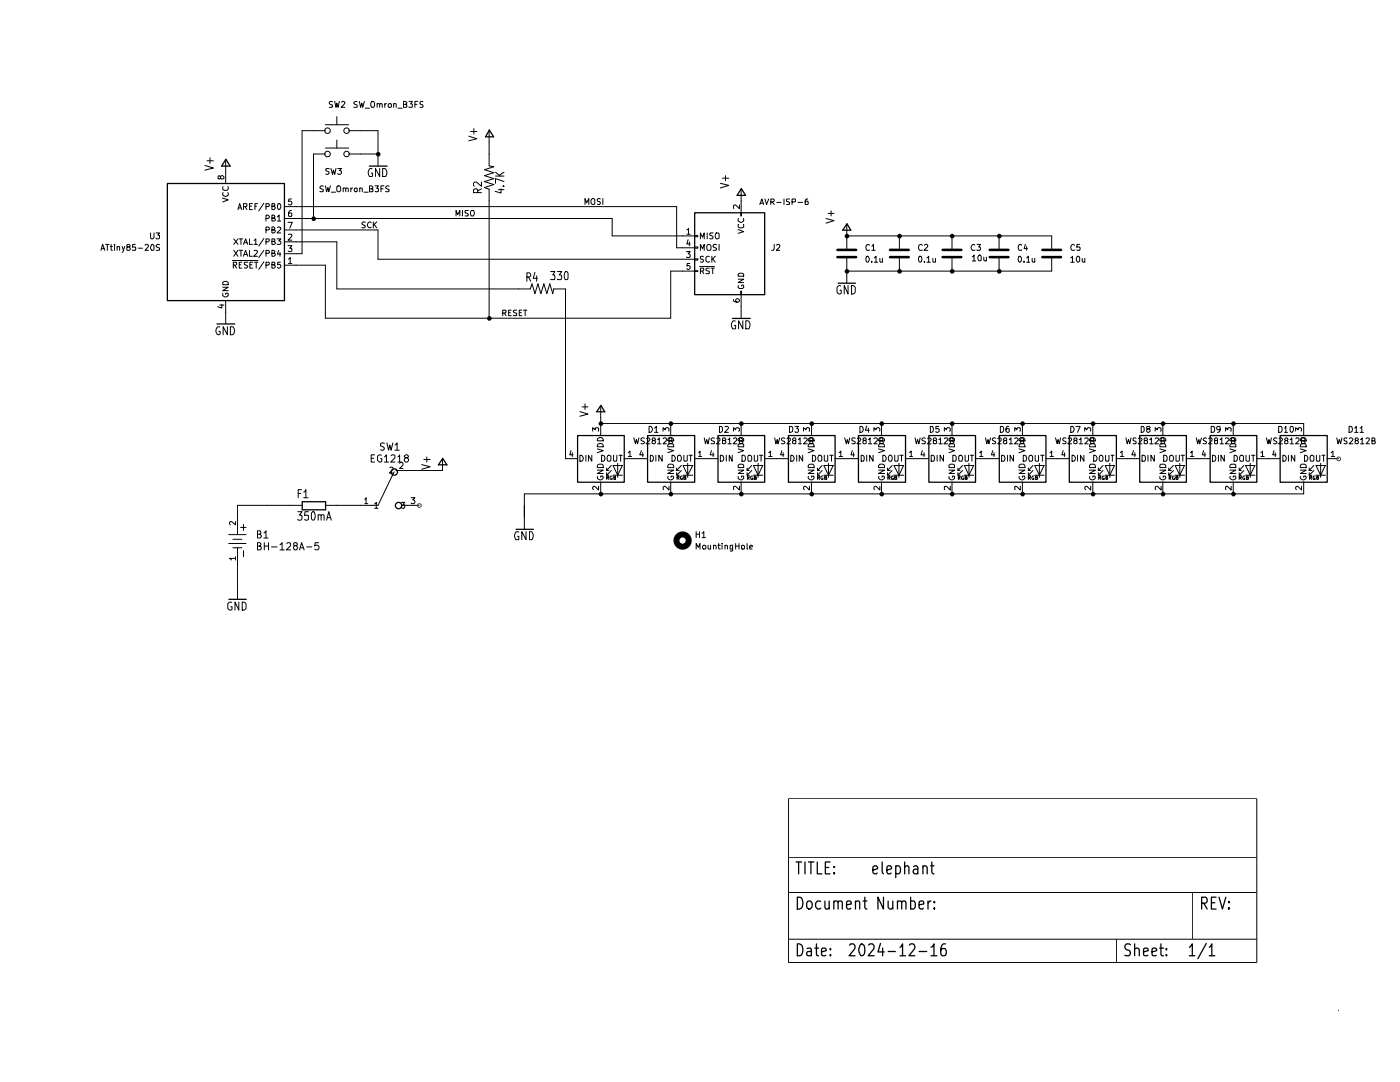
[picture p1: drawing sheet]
<svg xmlns="http://www.w3.org/2000/svg" width="279mm" height="216mm" viewBox="0 0 279 216" stroke-linecap="round" stroke-linejoin="round" font-family="sans-serif">
<g fill="none" stroke="#000" stroke-width=".2">
<path d="M40.9 33l1.7 .5-1.7 .4M41.3 32.1h1.3M41.9 31.5v1.1M44 35.3l.2-.3h.2l.3 .3-.1 .3-.4 .1-.2-.1v-.3l-.3-.3-.2 .2v.4l.3 .1 .2-.1M44.4 39.5l1.1 .4-1.1 .4M44.5 38.4l-.1 .5 .6 .3 .5-.3v-.5M44.5 37.3l-.1 .5 .6 .2 .5-.2v-.5M45 31.9v4.7M58.2 39.7h-.5l-.1 .5h.6v.6l-.5 .1-.1-.2M64.5 37.2l-.4-.1-.3 .2 .1 .3 .6 .2v.4h-.7M64.9 37.1l.3 1.2 .2-.9 .2 .9 .4-1.2M64.9 24.9h4.7"/>
<path d="M64.9 26.1h-4.6v24.5h-3.6M64.9 29.5h4.7M64.9 30.7h-2.3v12.9M65.7 33.7h-.7v.3l.7 .5-.3 .3-.4-.1M66 33.6l.4 1.2 .1-.9 .3 .9 .3-1.2M66.1 38.4h.9M66.4 20.3l-.4-.1-.3 .3 .1 .2 .5 .2v.5h-.6M66.8 20.2l.3 1.2 .1-.8 .3 .8 .2-1.2M67.2 37.3l.5-.2a.78 .78 0 0 1 0 1.2l-.5-.2zM67.2 23.3v1.6M67.2 27.9v1.6M67.4 33.6h.8l-.5 .4 .4 .1 .1 .4-.3 .3h-.3l-.2-.2"/>
<path d="M68.2 20.4l.4-.2 .2 .4-.7 .8h.7M68.5 37.6l.3-.1 .2 .2v.6M68.5 37.5v.8M69 37.7l.2-.2 .3 .2v.6M69.6 26.1h5.8v7M69.6 30.7h5.8M70 37.5v.8M70.4 37.5l-.4 .3M70.8 37.6h.5v.6h-.5zM71.3 20.3l-.4-.1-.3 .3 .1 .2 .6 .3v.3l-.7 .1M71.7 20.2l.3 1.2 .2-.8 .2 .8 .3-1.2M71.8 37.6h.5v.7"/>
<path d="M71.8 37.5v.8M72.6 38.4h.9M72.9 21.6h.8M73.7 37.7h.5l.2-.4-.2-.2h-.5v1.2h.5l.2-.1v-.4l-.2-.1M74.2 33.7l-.2-.1a1.03 1.03 0 0 0-.3 1.6l.6-.1v-.6h-.2M74.2 20.2h.3a.86 .86 0 0 1 .1 1.2h-.4a.86 .86 0 0 1 0-1.2zM74.8 37.1h.7l-.3 .5 .3 .1v.5h-.7M75.3 20.7h.3l.2 .1v.6M75.3 20.7v.7M75.8 33.6v1.6l-.9-1.6v1.6M75.8 20.8l.1-.1 .4 .1v.6M76 37.7h.5"/>
<path d="M76.4 33.6h.3a1.03 1.03 0 0 1 .3 1.6h-.6zM76.6 37.1h-.6v1.2M76.8 20.7v.7M77.1 20.7l-.3 .2M77.6 20.7h.5v.5l-.1 .2h-.4l-.1-.2zM77.6 37.2l-.4-.1-.2 .2v.3l.6 .2v.4h-.6M78.6 20.7h.5v.7M78.6 20.7v.7M79.4 21.6h.9M80.5 20.8l.6-.1 .1-.2-.3-.3h-.4v1.2h.6l.1-.5-.3-.1M81.6 20.2h.7l-.3 .5 .3 .1v.5h-.7M82.8 20.8h.4"/>
<path d="M83.4 20.2h-.6v1.2M84.4 20.3l-.4-.1-.2 .2v.3l.5 .2 .1 .4-.6 .1M93.6 27.2l1.6 .5-1.6 .4M93.9 26.2h1.3M94.6 25.7v1.1M95.3 38.4l-.1-.6h-.6l-.1 .6h1.6M96.1 36.3v.9l-.9-.8a.45 .45 0 0 0-.7 .2l.2 .6M96.1 37.7l-.8 .4M97.6 26.1v7l.9 .2-1.8 .6 1.8 .6-1.8 .5 1.8 .6-1.8 .6 1.8 .6-1.8 .6 .9 .4v25.7M98.9 35.1h1.7M98.9 34.4l.9 .7M99.5 37.8h1.1"/>
<path d="M100 37.7v.8l-1.2-.3M100.4 37.2h.2M100.6 36.2l-1.7-.6v1M100.6 34.4l-1 .6M118 39.8l.3-.2 .4 .2-.1 .9-.3 .1-.3-.2zM119.8 39.7l-.4-.1-.2 .2 .2 .4 .4 .2-.2 .4-.4-.1M120.3 39.6v1.2M143.8 36.6l1.7 .4-1.7 .5M144.2 35.6h1.3M144.8 35v1.1M147.9 37.8v4.6M152.7 39.7l.3 1.1 .4-1.1"/>
<path d="M156.5 39.7v1.1M157.6 39.7l-.6 .1 .1 .4 .5 .2-.1 .4h-.5M161.2 39.7h-.3l-.2 .3v.7h.6v-.5l-.4-.1-.2 .3M20.1 50l.4-1.2 .4 1.2M20.2 49.6h.6M21.1 48.8h.7M21.4 48.8v1.2M22 49.2h.4M22.2 48.8v1l.2 .2M22.9 48.8v.1M22.9 49.2v.8M23.4 49.3h.5v.7"/>
<path d="M23.4 49.2v.8M24.4 49.2l.2 .8M24.9 49.2l-.5 1.2M25.5 49.3l-.2-.1 .2-.4h.2l.3 .2-.2 .3h-.3l-.2 .1 .1 .6h.4l.2-.2v-.3l-.3-.2M27 48.8h-.5l-.1 .6 .6-.1v.7l-.6-.1M27.6 49.5h.8M29 48.9l.4-.1 .2 .2-.6 1h.6M30.1 46.5v1l.1 .2h.3l.2-.3v-.9M30.2 48.8h.3l.2 .2v.8l-.1 .2h-.4l-.1-.5zM31.2 46.5h.6l-.3 .4 .3 .1v.5l-.1 .2h-.4l-.1-.2M31.8 48.8h-.4l-.2 .2v.3l.6 .2v.4l-.6 .1M44.4 58.6v.4l.3 .2 .3 .1 .5-.3v-.5h-.5v.3"/>
<path d="M44.4 57.3h1.1l-1.1 .7h1.1M44.4 56.4l.6-.3 .4 .1 .1 .2v.4h-1.1zM45 59.9v4.7M46.4 52h5.1M46.6 52.9l.6-.1v-.5h-.6v1.2M46.6 47.7l.9 1.1M46.6 50l.9 1.1M46.8 52.9l.4 .6M47.5 41.8l.3-1.2 .5 1.2M47.5 47.7l-.9 1.1M47.5 50l-.9 1.1M47.6 41.5h.5"/>
<path d="M47.7 52.8h.4M47.7 47.7h.7M47.7 50h.7M48.1 47.7v1.1M48.1 50v1.1M48.3 52.3h-.6v1.2h.6M48.6 48.8l.4-1.1 .4 1.1M48.6 51.1l.4-1.1 .4 1.1M48.6 41.2l.7-.1v-.4l-.7-.1v1.2M48.8 48.4h.5M48.8 50.8h.5M48.9 41.2l.4 .6"/>
<path d="M49.4 52.3l-.6 .1v.3l.6 .5-.2 .3-.4-.1M49.8 47.7v1.1h.6M49.8 50v1.1h.6M49.8 41.1h.4M49.9 52.8h.4M50.4 40.6h-.6v1.2h.6M50.5 52.3h-.6v1.2h.6M50.7 48l.4-.3v1.1M50.7 50h.4l.3 .3-.8 .8h.8M50.7 48.8h.7M50.8 52.3h.7M50.9 41.1h.3"/>
<path d="M51.1 52.3v1.2M51.4 40.6h-.5v1.2M52.7 52.2l-1.1 1.6M52.7 47.6l-1.1 1.5M52.7 50l-1.1 1.4M52.7 40.6l-1.1 1.5M53.1 52.9l.6-.1 .1-.3-.2-.2h-.5v1.2M53.1 48.3h.4l.3-.5-.2-.1h-.5v1.1M53.1 50.5h.5l.2-.1-.1-.4h-.6v1.1M53.1 41.2l.6-.1 .1-.3-.2-.2h-.5v1.2M53.1 43.6h.4l.3-.4-.3-.3h-.4v1.2M53.1 45.9h.5l.2-.2-.1-.3-.6-.1v1.2"/>
<path d="M54.3 52.8h.5v-.5h-.5v1.2h.4l.2-.4-.3-.3M54.3 48.2l.5-.1v-.4h-.5v1.1h.5l.1-.4-.3-.2M54.3 50.5h.5v-.5h-.5v1.1h.4h.2v-.4l-.3-.2M54.3 41.1h.5v-.5h-.5v1.2h.4l.2-.4-.3-.3M54.3 43.5l.5-.1v-.4l-.5-.1v1.2h.4l.2-.2v-.1l-.3-.3M54.3 45.9l.5-.1v-.4l-.5-.1v1.2h.4l.2-.4-.3-.2M55.3 47.7h.7l-.4 .4 .4 .2v.3l-.1 .2-.6-.1M55.4 43.3l.3-.4v1.2M55.4 45.4l.4-.1 .2 .3-.7 .9h.7M55.4 44.1h.6M55.5 40.7v-.1a.6 .6 0 0 1 .6 .5 .6 .6 0 0 1-.2 .6l-.3 .1-.1-.1zM55.6 50l-.2 .7h.6"/>
<path d="M55.9 50.4v.7M56 52.3h-.5l-.1 .5h.6v.5l-.2 .2-.4-.2M56.7 48.3h10.5v9.4h38.6l.4-1.1 .6 2 .6-2 .5 2 .6-2 .6 2 .6-2 .6 2 .2-.9h2.4v33.8h2.3M56.7 52.9h8.2v10.6h69v-9.4h4.7M56.7 43.6h65.5v3.5h16.4M56.7 45.9h18.7v5.8h63.2M56.7 41.2h78.3v8.2h3.6M57.5 49h.7l-.4 .5h.4v.5l-.2 .2-.5-.1M57.5 44.4h.8l-.5 1.1M57.6 51.7l.3-.3v1.2M57.6 46.8l.6-.1v.4l-.7 .8h.7M57.6 52.6h.6"/>
<path d="M58.2 42h-.3a.93 .93 0 0 0-.2 1.2h.5v-.5v-.2h-.5l-.1 .2M72.9 44.4l-.4-.1-.3 .2 .1 .3 .5 .2v.4h-.6M74.1 44.4l-.4-.1-.4 .5a.53 .53 0 0 0 .2 .5 .53 .53 0 0 0 .6 .1M74.5 44.3v1.2M74.7 44.8l.5 .7M75.2 44.3l-.7 .7M91 43.1v-1.1l.4 .8 .4-.8v1.1M92.3 42v1.1M93.5 42h-.6l-.1 .2 .1 .3 .5 .2v.4h-.6M94.1 42h.4l.2 .3-.2 .8h-.4l-.2-.3zM105.2 55.3h.5l.2-.3v-.2l-.2-.4h-.5v1.7M105.5 55.3l.4 .8"/>
<path d="M106.8 54.4l-.4 1.1h.9M107.1 55v1.1M109.9 54.2h.8l-.4 .7h.4v.9l-.8-.1M111.2 54.2h.9l-.5 .7h.4v.8h-.8M112.8 54.3l.3-.1 .3 .3v1l-.2 .3h-.4l-.1-.3-.1-.6zM116.8 40.8v-1.2l.3 .9 .4-.9v1.2M137 50.2h.7l-.4 .4 .4 .3v.4h-.7M137.1 45.9l.3-.4v1.2M137.1 46.7h.6M137.3 47.8l-.2 .9h.6M137.6 48.3v.7M137.7 52.6h-.5l-.1 .5h.6v.4l-.2 .3-.4-.2"/>
<path d="M138.6 54h.7v.2h-.7zM138.6 51.6h.7v.3h-.7zM138.6 49.3h.7v.2h-.7zM138.6 47h.7v.2h-.7zM139.6 53.2h3M139.8 47.7v-1.2l.4 .8 .3-.8v1.2M139.8 50v-1.2l.4 .8 .3-.8v1.2M139.8 54.1h.5l.2-.3-.1-.3h-.6v1.1M140.1 54.1l.4 .5M140.4 51.2h-.6v.4l.6 .3-.2 .4-.4-.1M141.1 48.9l.3-.1h.3a.87 .87 0 0 1 0 1.2h-.5l-.1-.4zM141.1 46.5v1.2"/>
<path d="M141.6 51.2a.45 .45 0 0 0-.7 .2v.7a.45 .45 0 0 0 .7 .1M141.6 53.5h-.5l-.2 .2 .2 .3 .5 .2v.3l-.7 .1M141.9 53.5h.7M142.1 51.1v1.2M142.2 51.6l.5 .7M142.2 53.5v1.1M142.3 46.5h-.6v.5l.5 .2 .1 .2-.2 .3-.5-.1M142.7 51.1l-.6 .7M142.9 46.5h.4l.2 .1v.9l-.5 .2a.86 .86 0 0 1-.1-1.2zM143 48.8h-.5l-.2 .1v.4l.7 .3-.2 .4h-.5M143.5 48.8v1.2M146.4 59.8l.1 .3 .8 .2 .3-.3-.3-.4-.4 .1-.1 .2 .1 .3 .2 .1"/>
<path d="M147.3 45.8l1.1 .4-1.1 .4M147.3 57v.4l.3 .2h.6l.2-.2-.1-.5h-.3v.2M147.3 55.7h1.1l-1.1 .7h1.1M147.3 54.7l.3-.2h.6l.2 .2v.4h-1.1zM147.4 44.8l-.1 .5 .3 .2h.6l.2-.2-.1-.5M147.4 43.6l-.1 .5 .5 .3 .6-.3-.1-.5M147.6 40.9v.8l-.9-.8-.3 .2 .1 .5M147.8 58.1h.2v.7h-.2zM147.8 42.4h.2v.7h-.2zM147.9 58.8v4.7M151.6 40.8l.5-1.1 .3 1.1M151.7 40.6h.6"/>
<path d="M153.8 40.3l.6-.1 .1-.3-.2-.2h-.5v1.1M154.1 40.3l.4 .5M154.5 48.8v.8l-.2 .4h-.3M155 48.9l.1-.1h.3l.2 .1v.4l-.7 .7h.7M155 40.4h.9M158.1 40.3l.6-.1v-.4l-.6-.1v1.1M159.3 40.4h.9M164.8 43.6l1.7 .4-1.7 .5M165.3 42.6h1.2M165.9 42.1v1M167.8 57.1a.49 .49 0 0 0-.8 .3l.1 1a.45 .45 0 0 0 .8 .1v-.6h-.3M169 47.1h40.9v2.6"/>
<path d="M169 44.8v4.9M169 51.6v4.9M169.2 57v1.7l-.7-1.7v1.7M169.9 57a.63 .63 0 0 1 .8 .4v.8a.63 .63 0 0 1-.8 .5zM172.9 51.2l.2-.1a.62 .62 0 0 1 .4 .6 .62 .62 0 0 1-.4 .6l-.3-.4zM173.5 48.9l-.2-.1a.67 .67 0 0 0-.5 .5 .67 .67 0 0 0 .3 .7l.4-.1M174 52.2v.1M174 49.1l.3-.3v1.2M174 50h.7M174.5 51.5l.3-.4v1.2M174.5 52.3h.7M175.6 51.6v.6l.2 .1 .3-.1"/>
<path d="M176.1 51.6v.7M179.5 47.1v2.6M179.5 51.6v2.5M183.4 51.2l.3-.1a.69 .69 0 0 1-.1 1.2l-.3-.4zM184.1 48.9l-.3-.1a.67 .67 0 0 0-.5 .5 .67 .67 0 0 0 .3 .7l.5-.1M184.5 52.2v.1M184.5 48.9l.4-.1 .3 .3-.8 .9h.8M185 51.5l.3-.4v1.2M185 52.3h.7M186.2 51.6v.6l.3 .1 .2-.1M186.7 51.6v.7M190 47.1v2.6"/>
<path d="M190 51.6v2.5M194.1 51.2h.1l.2-.3v1.2M194.1 52.1h.6M194.6 48.9l-.3-.1a.67 .67 0 0 0-.5 .5 .67 .67 0 0 0 .3 .7l.5-.1M195 48.8h.7l-.4 .5h.3l.1 .1-.1 .6-.6-.1M195.3 51l.3-.1 .2 .2v.7l-.3 .3a.72 .72 0 0 1-.2-1.1zM196.3 51.3v.6l.2 .2 .3-.1M196.8 51.3v.8M199.4 47.1v2.6M199.4 51.6v2.5M203.3 51.2l.2-.1a.62 .62 0 0 1 .4 .6 .62 .62 0 0 1-.4 .6l-.3-.4zM203.9 48.9a.43 .43 0 0 0-.6 0 .43 .43 0 0 0-.1 .5l.3 .6 .4-.1"/>
<path d="M204.4 52.2v.1M204.6 48.8l-.2 .8h.7M204.9 51.5l.3-.4v1.2M204.9 52.3h.6M204.9 49.2v.8M206 51.6v.6l.2 .1 .3-.1M206.5 51.6v.7M209.9 51.6v2.5h-40.9M213.7 51.5l.3-.4v1.2M213.7 52.3h.7M214.5 48.9l-.3-.1a.67 .67 0 0 0-.5 .5 .67 .67 0 0 0 .2 .7l.6-.1M215 51.2l.2-.1 .3 .3v.7l-.3 .2-.2-.1-.2-.3z"/>
<path d="M215.5 48.8h-.5l-.1 .6 .6-.1v.7l-.6-.1M216 51.6v.6l.2 .1 .3-.1M216.5 51.6v.7M43.9 65.3l-.3-.1a.86 .86 0 0 0-.5 .8 .86 .86 0 0 0 .6 .8l.2-.2v-.5h-.2M43.9 60.9h.8M44.3 60.7v.8l-.9-.3M45.4 65.2v1.6l-.9-1.6v1.6M46 65.2h.3a.88 .88 0 0 1 .5 .8 .88 .88 0 0 1-.5 .8h-.3zM100.3 62.5l.6-.1v-.5h-.6v1.1M100.7 62.5l.3 .5M101.5 62.4h.4M102 61.9h-.5v1.1h.5"/>
<path d="M103.1 61.9h-.5l-.2 .2 .1 .2 .6 .3v.3h-.7M103.6 62.4h.5M104.1 61.9h-.5v1.1h.5M104.5 61.9h.7M104.8 61.9v1.1M146.7 64.1l-.2-.1a1.03 1.03 0 0 0-.3 1.6l.6-.1v-.6h-.2M148.2 64v1.6l-.8-1.6v1.6M148.8 64h.4a1.03 1.03 0 0 1 .2 1.6h-.6zM59.5 98.5h.5M60.2 97.7h-.7v1.6M60.6 98.2l.4-.5v1.6M60.6 99.3h.9"/>
<path d="M72.8 99.6l.3-.3v1.2M74.1 91.4h.5M74.8 90.8h-.7v1.4h.7M76.1 90.8h-.3l-.4 .3v.8l.4 .3 .4-.2v-.5h-.3M76.7 91.2l.4-.4v1.4M76.7 88.5h-.7v.5a.74 .74 0 0 1 .7 .6l-.2 .2-.6-.1M76.7 92.2h.9M77.2 88.4l.4 1.4 .2-1 .3 1 .3-1.4M77.8 93.3l.4-.1 .3 .4-.8 .8h.8M78.1 90.9l.1-.1h.5l.1 .6-.8 .8h.8M78.7 94.1l-3.3 6.7h-10.5M78.8 88.8l.4-.4v1.4"/>
<path d="M78.8 89.8h.9M79.4 91.2l.4-.4v1.4M79.4 92.2h.8M79.8 92.5l.1-.2h.4l.1 .2v.3l-.6 .7h.6M81 91.4l-.3-.3 .2-.3h.4l.2 .2a.6 .6 0 0 1-.6 .4 .43 .43 0 0 0 0 .7 .43 .43 0 0 0 .6-.2v-.3l-.2-.2M82 99.3h.8l-.4 .4 .3 .1v.6h-.7M84.2 92.7l1.6 .4-1.6 .5M84.6 91.7h1.2M85.2 91.2v1M88.3 91.5v2.4h-9.3M114 89.9l-.3 .9h.7M114.2 90.3v.8"/>
<path d="M115.7 90.8a.66 .66 0 0 1 .7 .5 .66 .66 0 0 1-.2 .7h-.5zM115.7 82.1l1.6 .5-1.6 .5M116.2 81.2h1.1M116.8 80.6v1.1M116.9 90.8v1.2M118.1 90.8v1.2l-.7-1.2v1.2M118.3 86v-.7l.5 .5v-.4h.7l-.1 .6M119.2 93.8h1.2l-1.2 .7h1.2M119.2 89.6l1.2 .3-1.2 .4M119.3 95.1v.4l.4 .3a.53 .53 0 0 0 .6-.2 .53 .53 0 0 0 0-.6h-.4v.2M119.3 92.8l.2-.2h.6l.3 .4v.3h-1.2zM119.3 87.5l.4-.2a.58 .58 0 0 1 .7 .7h-1.2z"/>
<path d="M119.4 88.6h.8l.2 .6h-1.2zM119.5 97v.8l-.9-.8-.3 .3 .1 .4M119.9 81v5.9M119.9 96.2v2.3M119.9 84.5h140.3v2.4M120.1 90.8a.66 .66 0 0 1 .6 .5 .66 .66 0 0 1-.2 .7h-.4zM121.1 95.3h.3v-.3h-.3v.7M121.1 94.8h.4M121.1 93.9h.4M121.2 95.3l.3 .4M121.4 90.8l.5 .2v.9l-.2 .1h-.4a.86 .86 0 0 1 .1-1.2zM122 93.9l-.9 .9v-.5"/>
<path d="M122 92.9l-.9 1v-.5M122.2 95l-.5 .2v.3l.2 .2h.3l-.1-.3M122.3 92.9h1.9l-.9 1.9zM122.3 94.8h1.9M122.4 90.8v1.1l.2 .1h.4l.1-.1v-1.1M122.5 95.3l.3-.1v-.2h-.3v.7h.3v-.4h-.1M123.3 92.5v2.7M123.5 90.8h.7M123.9 90.8v1.2M124.5 91.5h4.7M125.4 90.3l.3-.3v1.1M125.4 91.1h.7"/>
<path d="M126.5 87.4l.3 1.2 .2-.9 .3 .9 .2-1.2M128 89.9l-.3 .9h.7M128.3 90.3v.8M128.6 87.5l-.5-.1-.2 .1v.4l.7 .3v.2l-.2 .2-.5-.1M129 87.5l.5-.1 .2 .3-.8 .9h.8M129.5 85.1h.5a.66 .66 0 0 1 .2 .7 .66 .66 0 0 1-.7 .5zM129.8 90.8l.4 .1 .2 .3v.6l-.2 .2h-.4zM130.4 87.9h-.2a.31 .31 0 0 1 .1-.4 .31 .31 0 0 1 .4 0v.4h-.3l-.3 .2v.3l.3 .2 .4-.2v-.3l-.2-.2M130.6 85.4l.4-.3v1.2M130.6 86.3h.7M130.9 90.8v1.2M131.2 87.7h.2l.2-.3v1.2"/>
<path d="M131.2 88.6h.7M132.2 90.8v1.2l-.7-1.2v1.2M132.3 86v-.7l.5 .5v-.4l.2-.1 .4 .1v.6M132.3 87.5l.2-.1h.3l.2 .1v.4l-.7 .7h.7M133.3 93.8h1.1l-1.1 .7h1.1M133.3 89.6l1.1 .3-1.1 .4M133.3 95.1v.1a.57 .57 0 0 0 .6 .6l.5-.5-.1-.3h-.4v.2M133.3 92.8l.2-.2h.6l.3 .2v.5h-1.1zM133.3 87.5l.6-.2 .5 .2v.5h-1.1zM133.4 88.6h.9l.1 .6h-1.1zM133.5 97v.8l-.8-.8-.4 .3 .1 .4M133.5 88l.6-.1v-.4l-.2-.1h-.4v1.2h.4l.3-.2-.1-.3-.2-.1"/>
<path d="M133.9 84.5v2.4M133.9 96.2v2.3M134.1 90.8a.66 .66 0 0 1 .7 .5 .66 .66 0 0 1-.3 .7h-.4zM135 94.8h.5M135 93.9h.5M135.1 95.3l.4-.1v-.2h-.4v.7M135.2 91l.5-.2a.86 .86 0 0 1 .1 1.2h-.4l-.2-.1zM135.3 95.3l.2 .4M136 93.9l-1 .9v-.5M136 92.9l-1 1v-.5M136.1 95h-.2l-.1 .2 .1 .5 .3-.1v-.2h-.1M136.3 92.9h2l-1.1 1.9z"/>
<path d="M136.3 94.8h2M136.5 95.3h.3v-.3h-.3v.7h.3l.1-.3-.2-.1M136.5 90.8l.1 1.2h.5l.1-1.2M137.2 92.5v2.7M137.5 90.8h.7M137.8 90.8v1.2M138.6 91.5h4.7M139.4 90.3l.3-.3v1.1M139.4 91.1h.6M140.5 87.4l.3 1.2 .3-.9 .2 .9 .3-1.2M142 89.9l-.3 .9h.8M142.3 90.3v.8"/>
<path d="M142.6 87.5l-.4-.1-.3 .2 .1 .3 .6 .2v.4h-.7M143.1 87.5l.4-.1 .2 .1v.4l-.7 .7h.7M143.6 85.1h.4l.2 .2v.6l-.4 .4h-.2zM143.8 90.8a.66 .66 0 0 1 .6 .5 .66 .66 0 0 1-.2 .7h-.4zM144.4 87.9l-.2-.1 .2-.4h.2l.3 .2-.2 .3h-.3l-.2 .2v.4l.2 .1 .5-.2v-.3l-.3-.2M144.7 85.2l.5-.1 .2 .3-.8 .9h.8M144.9 90.8v1.2M145.3 87.7l.3-.3v1.2M145.3 88.6h.7M146.1 90.8v1.2l-.6-1.2v1.2M146.4 86v-.7l.4 .5 .1-.4h.6l.1 .5-.2 .1M146.4 87.5l.4-.1 .3 .3-.8 .9h.8"/>
<path d="M147.3 95.1v.4l.5 .3 .6-.3-.1-.5h-.3v.2M147.3 93.8h1.1l-1.1 .7h1.1M147.3 92.8l.3-.2h.6l.2 .2v.5h-1.1zM147.3 89.6l1.1 .3-1.1 .4M147.3 88.7l.5-.2 .4 .1 .2 .1v.5h-1.1zM147.3 87.5l.7-.2 .4 .2v.5h-1.1zM147.6 97v.8l-.9-.8-.3 .1 .1 .6M147.6 88l.5-.1v-.4l-.5-.1v1.2h.4l.2-.2v-.2l-.3-.2M147.9 84.5v2.4M147.9 96.2v2.3M148.1 90.8h.3l.4 .4v.6l-.2 .2h-.5zM149.1 94.8h.4"/>
<path d="M149.1 93.9h.4M149.2 95.3h.3v-.2l-.3-.1v.7M149.3 91l.2-.2 .4 .1a.87 .87 0 0 1 0 1.1h-.6zM149.3 95.3l.2 .4M150 93.9l-.9 .9v-.5M150 92.9l-.9 1v-.5M150.2 95h-.3l-.1 .3 .1 .4 .4-.1v-.2h-.2M150.4 92.9h1.8l-.9 1.9zM150.4 94.8h1.8M150.5 95.3h.4v-.3h-.4v.7h.4l.1-.3-.2-.1M150.5 90.8l.1 1.2h.4l.2-.1v-1.1M151.3 92.5v2.7"/>
<path d="M151.6 90.8h.6M151.9 90.8v1.2M152.6 91.5h4.7M153.4 90.3l.4-.3v1.1M153.4 91.1h.7M154.6 87.4l.3 1.2 .2-.9 .2 .9 .3-1.2M156 89.9l-.2 .9h.7M156.3 90.3v.8M156.6 87.5l-.4-.1-.2 .2v.3l.5 .2 .1 .3-.2 .2-.4-.1M157.1 87.5l.1-.1h.4l.1 .1v.4l-.6 .7h.6M157.6 85.1h.4a.66 .66 0 0 1 .2 .7 .66 .66 0 0 1-.6 .5zM157.8 90.8a.66 .66 0 0 1 .7 .5 .66 .66 0 0 1-.3 .7h-.4z"/>
<path d="M158.4 87.9l-.2-.3 .2-.2h.3l.1 .4-.4 .1-.2 .2v.3l.2 .2 .4-.1v-.4l-.1-.2M158.7 85.1h.6l-.3 .4 .3 .1v.5l-.1 .2h-.4l-.1-.2M159 90.8v1.2M159.3 87.7l.4-.3v1.2M159.3 88.6h.6M160.2 90.8v1.2l-.7-1.2v1.2M160.4 86v-.7l.5 .5v-.4l.1-.1 .5 .1v.6M160.4 87.5l.5-.1 .2 .3-.7 .9h.7M161.3 93.8h1.2l-1.2 .7h1.2M161.3 89.6l1.2 .3-1.2 .4M161.4 95.1v.4l.4 .3a.53 .53 0 0 0 .5-.2 .53 .53 0 0 0 .1-.6h-.4v.2M161.4 92.8l.2-.2h.6l.3 .4v.3h-1.2z"/>
<path d="M161.5 88.6h.8l.2 .6h-1.2zM161.5 87.5l.3-.2a.58 .58 0 0 1 .7 .7h-1.2zM161.5 97v.8l-.8-.8-.3 .3 .1 .4M161.6 88l.5-.1 .1-.3-.2-.2h-.4v1.2h.4l.2-.1v-.4l-.2-.1M162 84.5v2.4M162 96.2v2.3M162.1 90.8a.66 .66 0 0 1 .7 .5 .66 .66 0 0 1-.2 .7h-.5zM163.1 95.3h.5v-.2l-.5-.1v.7M163.1 94.8h.5M163.1 93.9h.5M163.3 95.3l.3 .4M163.5 90.8l.5 .2v.9l-.2 .1h-.4a.86 .86 0 0 1 .1-1.2z"/>
<path d="M164.1 93.9l-1 .9v-.5M164.1 92.9l-1 1v-.5M164.3 95l-.5 .2v.3l.2 .2h.3l-.1-.3M164.4 92.9h1.9l-.9 1.9zM164.4 94.8h1.9M164.5 90.8v1.1l.2 .1 .5-.1v-1.1M164.6 95.3l.3-.1-.1-.2h-.2v.7h.3l.1-.3-.2-.1M165.4 92.5v2.7M165.6 90.8h.7M165.9 90.8v1.2M166.6 91.5h4.7M167.5 90.3l.3-.3v1.1"/>
<path d="M167.5 91.1h.6M168.6 87.4l.3 1.2 .2-.9 .2 .9 .3-1.2M170.1 89.9l-.3 .9h.7M170.3 90.3v.8M170.7 87.5l-.5-.1-.2 .1v.4l.7 .3v.2l-.3 .2-.4-.1M171.1 87.5l.4-.1 .3 .3-.8 .9h.8M171.6 85.1h.4a.66 .66 0 0 1 .3 .7 .66 .66 0 0 1-.7 .5zM171.9 90.8l.4 .1 .2 .3v.6l-.2 .2h-.4zM172.5 87.9h-.2a.31 .31 0 0 1 .1-.4 .31 .31 0 0 1 .4 0v.4h-.3l-.3 .2v.3l.3 .2 .4-.2-.1-.4-.2-.1M173 85l-.3 .8h.8M173 90.8v1.2M173.3 87.7h.2l.1-.3v1.2"/>
<path d="M173.3 88.6h.7M173.3 85.4v.9M174.2 90.8v1.2l-.6-1.2v1.2M174.4 86v-.7l.4 .5 .1-.4 .2-.1 .4 .1v.6M174.4 87.5l.2-.1h.3l.2 .1v.4l-.7 .7h.7M175.3 93.8h1.2l-1.2 .7h1.2M175.3 89.6l1.2 .3-1.2 .4M175.4 95.1l-.1 .1a.57 .57 0 0 0 .7 .6l.5-.5-.1-.3h-.4v.2M175.4 92.8l.2-.2h.6l.2 .2 .1 .5h-1.2zM175.4 87.5l.6-.2 .4 .2 .1 .5h-1.2zM175.5 88.6h.9l.1 .6h-1.2zM175.6 97v.8l-.9-.8-.3 .3 .1 .4"/>
<path d="M175.6 88l.6-.1v-.4l-.2-.1h-.4v1.2h.4l.3-.2-.1-.3-.2-.1M175.9 84.5v2.4M175.9 96.2v2.3M176.2 90.8a.66 .66 0 0 1 .6 .5 .66 .66 0 0 1-.2 .7h-.4zM177.1 94.8h.5M177.1 93.9h.5M177.2 95.3l.4-.1-.1-.2h-.3v.7M177.4 95.3l.2 .4M177.5 90.8h.3a.86 .86 0 0 1 .1 1.2h-.4a.86 .86 0 0 1 0-1.2zM178.1 93.9l-1 .9v-.5M178.1 92.9l-1 1v-.5M178.3 95h-.3l-.1 .2 .1 .5h.3v-.3h-.2"/>
<path d="M178.4 92.9h1.9l-.9 1.9zM178.4 94.8h1.9M178.6 95.3h.3v-.3h-.3v.7h.3l.1-.3-.2-.1M178.6 90.8v1.2h.6v-1.2M179.4 92.5v2.7M179.6 90.8h.7M179.9 90.8v1.2M180.7 91.5h4.6M181.5 90.3l.4-.3v1.1M181.5 91.1h.6M182.6 87.4l.3 1.2 .2-.9 .3 .9 .2-1.2M184.1 89.9l-.3 .9h.8"/>
<path d="M184.4 90.3v.8M184.7 87.5l-.5-.1-.2 .2 .1 .3 .6 .2v.4h-.7M185.2 87.5l.4-.1 .2 .3-.7 .9h.7M185.7 85.1h.4l.2 .2v.6l-.4 .4h-.2zM185.8 90.8a.68 .68 0 0 1 .6 1.1l-.1 .1h-.5zM186.4 87.9l-.1-.1 .1-.4h.3l.2 .2-.1 .3h-.4l-.1 .2v.4l.1 .1 .5-.2v-.3l-.2-.2M187 90.8v1.2M187.4 87.7l.3-.3v1.2M187.4 85.1h-.6v.5h.6v.4l-.2 .3-.4-.2M187.4 88.6h.6M188.3 90.8v1.2l-.7-1.2v1.2M188.5 86v-.7l.4 .5 .1-.4h.6l.1 .5-.2 .1"/>
<path d="M188.5 87.5l.4-.1 .2 .3-.7 .9h.7M189.4 95.1v.4l.5 .3 .6-.3-.1-.5h-.3v.2M189.4 93.8h1.1l-1.1 .7h1.1M189.4 92.8l.3-.2h.5l.3 .2v.5h-1.1zM189.4 89.6l1.1 .3-1.1 .4M189.4 88.7l.5-.2 .4 .1 .2 .1v.5h-1.1zM189.4 87.5l.7-.2 .4 .2v.5h-1.1zM189.7 97v.8l-.9-.8-.3 .1v.6M189.7 88l.5-.1v-.4l-.5-.1v1.2h.4l.2-.2v-.2l-.3-.2M190 84.5v2.4M190 96.2v2.3M190.2 90.8h.3l.3 .4v.6l-.1 .2h-.5z"/>
<path d="M191.2 94.8h.4M191.2 93.9h.4M191.3 95.3h.3v-.3h-.3v.7M191.3 91l.3-.2 .3 .1a.87 .87 0 0 1 0 1.1h-.4l-.2-.1zM191.4 95.3l.2 .4M192.1 93.9l-.9 .9v-.5M192.1 92.9l-.9 1v-.5M192.3 95h-.3l-.1 .3 .1 .4 .4-.1v-.2h-.2M192.4 92.9h1.9l-.9 1.9zM192.4 94.8h1.9M192.6 95.3h.4v-.3h-.4v.7h.4v-.3l-.1-.1M192.6 90.8l.1 1.2h.4l.2-.1v-1.1"/>
<path d="M193.4 92.5v2.7M193.6 90.8h.7M194 90.8v1.2M194.6 91.5h4.8M195.5 90.3l.3-.3v1.1M195.5 91.1h.7M196.7 87.4l.2 1.2 .3-.9 .2 .9 .3-1.2M198.1 89.9l-.2 .9h.6M198.4 90.3v.8M198.7 87.5l-.4-.1-.3 .2 .1 .3 .5 .2 .1 .3-.2 .2-.5-.1M199.1 87.5l.2-.1h.3l.2 .1v.4l-.7 .7h.7M199.6 85.1h.5a.7 .7 0 0 1 .2 .7 .7 .7 0 0 1-.7 .5z"/>
<path d="M199.9 90.8a.66 .66 0 0 1 .7 .5 .66 .66 0 0 1-.3 .7h-.4zM200.5 87.9l-.3-.3 .3-.2h.2l.2 .4-.4 .1-.3 .2v.3l.3 .2 .4-.1v-.4l-.2-.2M201.1 90.8v1.2M201.3 85.1l-.4 .1a.82 .82 0 0 0 .1 1.1l.4-.2v-.5l-.4-.1-.3 .3M201.4 87.7l.4-.3v1.2M201.4 88.6h.7M202.3 90.8v1.2l-.7-1.2v1.2M202.5 86v-.7l.4 .5v-.4l.2-.1 .5 .1-.1 .6M202.5 87.5l.4-.1 .3 .3-.8 .9h.8M203.4 93.8h1.2l-1.2 .7h1.2M203.4 89.6l1.2 .3-1.2 .4M203.5 95.1v.4l.4 .3a.53 .53 0 0 0 .5-.2 .53 .53 0 0 0 .1-.6h-.5v.2"/>
<path d="M203.5 87.5l.4-.2a.58 .58 0 0 1 .7 .7h-1.2zM203.5 92.7l.8-.1 .3 .4v.3h-1.2zM203.5 88.6h.9l.2 .6h-1.2zM203.6 97v.8l-.8-.8-.3 .1 .1 .6M203.7 88l.5-.1 .1-.3-.3-.2h-.3v1.2h.4l.2-.1v-.4l-.3-.1M204 84.5v2.4M204 96.2v2.3M204.2 90.8a.66 .66 0 0 1 .7 .5 .66 .66 0 0 1-.3 .7h-.4zM205.2 95.3h.5v-.2l-.5-.1v.7M205.2 94.8h.5M205.2 93.9h.5M205.4 91l.3-.2 .4 .2v.9l-.2 .1h-.4l-.2-.3z"/>
<path d="M205.4 95.3l.3 .4M206.2 93.9l-1 .9v-.5M206.2 92.9l-1 1v-.5M206.3 95h-.2l-.2 .3 .2 .4h.2l-.1-.3M206.5 92.9h1.9l-1 1.9zM206.5 94.8h1.9M206.6 90.8v1.1l.2 .1 .5-.1v-1.1M206.7 95.3l.3-.1-.1-.2h-.2v.7h.3l.1-.3-.2-.1M207.4 92.5v2.7M207.7 90.8h.7M208 90.8v1.2M208.7 91.5h4.7"/>
<path d="M209.5 90.3l.4-.3v1.1M209.5 91.1h.7M210.6 87.4l.4 1.2 .2-.9 .2 .9 .3-1.2M212.2 89.9l-.3 .9h.7M212.4 90.3v.8M212.8 87.5l-.5-.1-.2 .2 .2 .4 .5 .2v.2l-.3 .2-.4-.1M213.2 87.5l.4-.1 .3 .3-.8 .9h.8M213.7 85.1h.4a.66 .66 0 0 1 .3 .7 .66 .66 0 0 1-.7 .5zM213.9 90.8a.66 .66 0 0 1 .7 .5 .66 .66 0 0 1-.2 .7h-.5zM214.5 87.9h-.1a.31 .31 0 0 1 .1-.4 .31 .31 0 0 1 .4 0v.4h-.4l-.2 .2v.3l.2 .2 .5-.2-.1-.4-.2-.1M214.7 85.1h.9l-.5 1.2M215.1 90.8v1.2"/>
<path d="M215.4 87.7h.2l.1-.3v1.2M215.4 88.6h.7M216.3 90.8v1.2l-.7-1.2v1.2M216.5 86v-.7l.4 .5 .1-.4 .2-.1 .4 .1v.6M216.5 87.5l.2-.1h.3l.2 .1v.4l-.7 .7h.7M217.4 93.8h1.2l-1.2 .7h1.2M217.4 89.6l1.2 .3-1.2 .4M217.5 95.1a.54 .54 0 0 0 .6 .7 .54 .54 0 0 0 .4-.8h-.4v.2M217.5 92.8l.2-.2h.7l.2 .4v.3h-1.2zM217.5 87.5a.61 .61 0 0 1 .7-.2 .61 .61 0 0 1 .4 .7h-1.2zM217.6 88.6h.8l.2 .6h-1.2zM217.7 97v.8l-.9-.8-.3 .3 .2 .4"/>
<path d="M217.7 88l.6-.1v-.4l-.2-.1h-.4v1.2h.5l.2-.4-.3-.2M218.1 84.5v2.4M218.1 96.2v2.3M218.3 90.8a.66 .66 0 0 1 .6 .5 .66 .66 0 0 1-.2 .7h-.4zM219.2 94.8h.5M219.2 93.9h.5M219.3 95.3l.4-.1-.1-.2h-.3v.7M219.5 95.3l.2 .4M219.6 90.8h.3a.86 .86 0 0 1 .1 1.2h-.5a.86 .86 0 0 1 .1-1.2zM220.1 93.9l-.9 .9v-.5M220.1 92.9l-.9 1v-.5M220.4 95h-.4v.2v.5h.4v-.3h-.2"/>
<path d="M220.6 92.9h1.8l-.9 1.9zM220.6 94.8h1.8M220.6 90.8l.1 1.2h.5l.1-1.2M220.7 95.3h.3v-.3h-.3v.7h.3l.1-.3-.2-.1M221.5 92.5v2.7M221.7 90.8h.6M222 90.8v1.2M222.8 91.5h4.6M223.6 90.3l.3-.3v1.1M223.6 91.1h.7M224.7 87.4l.3 1.2 .2-.9 .3 .9 .2-1.2M226.2 89.9l-.3 .9h.7"/>
<path d="M226.5 90.3v.8M226.7 87.5l-.4-.1-.2 .1v.4l.5 .2 .1 .4h-.6M227.2 87.5l.5-.1 .2 .3-.7 .9h.7M227.8 85.1h.4l.1 .2v.6l-.3 .4h-.2zM227.9 90.8h.4l.3 .4v.6l-.2 .2h-.5zM228.5 87.9l-.2-.1 .2-.4h.3l.2 .2-.1 .3h-.4l-.2 .2v.4l.2 .1 .5-.2v-.3l-.2-.2M229 85.6l-.1-.4 .5-.1 .1 .2-.2 .3-.4 .1v.4l.1 .2h.3l.2-.3v-.2l-.2-.2M229.1 90.8v1.2M229.4 87.7l.4-.3v1.2M229.4 88.6h.7M230.4 90.8v1.2l-.7-1.2v1.2M230.5 86v-.7l.5 .5 .1-.4h.5l.1 .5-.1 .1"/>
<path d="M230.5 87.5l.5-.1 .2 .3-.7 .9h.7M231.5 95.1v.4a.67 .67 0 0 0 .6 .3 .67 .67 0 0 0 .6-.6l-.2-.2h-.3v.2M231.5 93.8h1.2l-1.2 .7h1.2M231.5 92.8l.2-.2h.6l.4 .4v.3h-1.2zM231.5 89.6l1.2 .3-1.2 .4M231.5 88.7a.66 .66 0 0 1 .7-.2 .66 .66 0 0 1 .5 .7h-1.2zM231.5 87.5a.66 .66 0 0 1 .7-.2 .66 .66 0 0 1 .5 .7h-1.2zM231.7 97v.8l-.8-.8-.4 .3 .1 .4M231.7 88l.6-.1v-.4l-.1-.1h-.5v1.2h.5l.2-.2-.1-.3-.1-.1M232.1 84.5v2.4M232.1 96.2v2.3M232.2 90.8h.4l.3 .4v.6l-.2 .2h-.5z"/>
<path d="M233.3 94.8h.5M233.3 93.9h.5M233.3 95.3h.4v-.3h-.4v.7M233.4 91l.5-.2a.86 .86 0 0 1 .1 1.2h-.4l-.2-.1zM233.5 95.3l.2 .4M234.2 93.9l-.9 .9v-.5M234.2 92.9l-.9 1v-.5M234.4 95l-.4 .1 .1 .6 .3-.1v-.2h-.1M234.5 92.9h1.9l-.9 1.9zM234.5 94.8h1.9M234.7 95.3h.3v-.3h-.3v.7h.3l.1-.3-.2-.1M234.7 90.8l.1 1.2h.4l.2-.1v-1.1"/>
<path d="M235.5 92.5v2.7M235.7 90.8h.7M236 90.8v1.2M236.7 91.5h4.8M237.6 90.3l.3-.3v1.1M237.6 91.1h.6M238.8 87.4l.2 1.2 .3-.9 .1 .9 .4-1.2M240.2 89.9l-.3 .9h.7M240.5 90.3v.8M240.8 87.5l-.4-.1-.3 .2 .1 .3 .5 .2 .1 .3-.3 .2-.4-.1M241.2 87.5l.2-.1h.3l.2 .1v.4l-.7 .7h.7M241.7 85.1h.5l.2 .2v.6l-.3 .4h-.4z"/>
<path d="M242 90.8a.66 .66 0 0 1 .6 .5 .66 .66 0 0 1-.2 .7h-.4zM242.6 87.9l-.2-.1v-.3l.4-.1 .2 .4-.6 .3v.4l.2 .1 .4-.1v-.4l-.2-.2M243.2 90.8v1.2M243.5 87.7l.3-.3v1.2M243.5 85.6l-.1 .2h-.4l-.2-.2v-.3l.2-.2 .5 .1v.7l-.2 .3-.3 .1M243.5 88.6h.7M244.3 90.8v1.2l-.6-1.2v1.2M244.6 86v-.7l.4 .5v-.4l.2-.1 .5 .1-.1 .6M244.6 87.5l.4-.1 .3 .3-.8 .9h.8M245.4 93.8h1.2l-1.2 .7h1.2M245.4 89.6l1.2 .3-1.2 .4M245.5 95.1l-.1 .1a.66 .66 0 0 0 .5 .5 .66 .66 0 0 0 .7-.2l-.1-.5h-.4v.2"/>
<path d="M245.5 92.8l.3-.2h.6l.2 .2v.5h-1.2zM245.6 88.6h.9l.1 .1v.5h-1.2zM245.6 87.5l.4-.2 .4 .1 .2 .1v.5h-1.2zM245.7 97v.8l-.8-.8-.3 .1 .1 .6M245.8 88l.5-.1v-.4l-.5-.1v1.2h.4l.3-.2v-.2l-.4-.2M246.1 84.5v2.4M246.1 96.2v2.3M246.3 90.8a.66 .66 0 0 1 .6 .5 .66 .66 0 0 1-.2 .7h-.4zM247.3 95.3h.4v-.2l-.4-.1v.7M247.3 94.8h.4M247.3 93.9h.4M247.5 91l.2-.2 .5 .2-.1 1h-.5l-.2-.3z"/>
<path d="M247.5 95.3l.2 .4M248.2 93.9l-.9 .9v-.5M248.2 92.9l-.9 1v-.5M248.4 95h-.2l-.2 .3 .2 .4h.2l-.1-.3M248.6 92.9h1.8l-.9 1.9zM248.6 94.8h1.8M248.7 90.8v1.1l.1 .1 .5-.1v-1.1M248.7 95.3l.4-.1-.1-.2h-.3v.7h.4l.1-.3-.2-.1M249.5 92.5v2.7M249.8 90.8h.6M250.1 90.8v1.2M250.8 91.5h4.6"/>
<path d="M251.6 90.3l.4-.3v1.1M251.6 91.1h.7M252.7 87.4l.4 1.2 .1-.9 .3 .9 .2-1.2M254.3 89.9l-.3 .9h.7M254.5 90.3v.8M254.8 87.5l-.4-.1-.2 .2 .1 .3 .5 .3v.2l-.2 .2-.4-.1M255.2 85.1h.5l.2 .2v.6l-.4 .4h-.3zM255.3 87.5l.4-.1 .2 .3-.7 .9h.7M256 90.8a.66 .66 0 0 1 .7 .5 .66 .66 0 0 1-.2 .7h-.5zM256.4 85.4l.2-.3v1.2M256.4 86.3h.6M256.6 87.9l-.2-.3 .2-.2 .4 .1v.4h-.4l-.2 .2v.3l.2 .2 .4-.2v-.3l-.2-.2"/>
<path d="M257.1 90.8v1.2M257.5 87.7h.1l.2-.3v1.2M257.5 88.6h.6M257.6 85.1a.6 .6 0 0 1 .6 .4 .6 .6 0 0 1-.2 .7l-.3 .1-.2-.3v-.7zM258.4 90.8v1.2l-.7-1.2v1.2M258.6 86v-.7l.5 .5v-.4h.6v.6M258.7 87.5v-.1h.4l.1 .1v.4l-.6 .7h.6M259.5 93.8h1.2l-1.2 .7h1.2M259.5 89.6l1.2 .3-1.2 .4M259.6 95.1a.54 .54 0 0 0 .6 .7 .54 .54 0 0 0 .4-.8h-.4v.2M259.6 92.8l.2-.2h.6l.3 .4v.3h-1.2zM259.6 87.5a.61 .61 0 0 1 .7-.2 .61 .61 0 0 1 .4 .7h-1.2z"/>
<path d="M259.7 88.6h.8l.2 .6h-1.2zM259.8 97v.8l-.9-.8-.3 .3 .1 .4M259.8 88h.4l.2-.4-.2-.2h-.4v1.2h.5l.1-.1v-.4l-.2-.1M260.2 96.2v2.3h-155.6v7.1M260.3 90.8a.66 .66 0 0 1 .7 .5 .66 .66 0 0 1-.2 .7h-.5zM261.3 94.8h.5M261.3 93.9h.5M261.4 95.3h.3v-.3h-.3v.7M261.5 91l.2-.2 .5 .2v.9l-.2 .1h-.4l-.2-.3zM261.5 95.3l.3 .4M262.2 93.9l-.9 .9v-.5M262.2 92.9l-.9 1v-.5"/>
<path d="M262.5 95h-.4l-.1 .2 .1 .5h.4v-.3h-.2M262.6 92.9h1.9l-.9 1.9zM262.6 94.8h1.9M262.7 90.8l.1 1.2h.5l.1-1.2M262.8 95.3h.3v-.3h-.3v.7h.3v-.3l-.1-.1M263.6 92.5v2.7M263.8 90.8h.6M264.2 90.8v1.2M264.8 91.5h2.3M265.7 90.3l.3-.3v1.1M265.7 91.1h.7M266.8 87.4l.2 1.2 .3-.9 .2 .9 .3-1.2"/>
<path d="M268.8 87.5l-.4-.1-.2 .1v.4l.5 .2 .1 .4h-.6M269.2 85.1h.5a.66 .66 0 0 1 .2 .7 .66 .66 0 0 1-.7 .5zM269.3 87.5l.4-.1 .3 .3-.8 .9h.8M270.3 85.4l.4-.3v1.2M270.3 86.3h.7M270.7 87.9h-.2l-.1-.3 .1-.1 .3-.1 .3 .3-.7 .4v.3l.3 .2 .4-.2v-.3l-.3-.2M271.4 85.4l.4-.3v1.2M271.4 86.3h.7M271.5 87.7l.4-.3v1.2M271.5 88.6h.7M272.6 87.5l.4-.1 .3 .2-.7 1h.7M273.8 88l.6-.1v-.4l-.2-.1h-.4v1.2h.4l.3-.2-.1-.3-.2-.1"/>
<path d="M45.6 106.7h3.5M45.6 108.5h3.5M46.5 107.6h1.8M46.5 109.3h1.8M47 111.4h-1.2l.3 .2v.2M47 104.1v.6l-.9-.6-.3 .1v.4l.2 .1M47 111.1v.7M47.4 109.3v10.2M48 105.2h1.1M48.6 104.6v1.2M48.6 109.9v1.2M51.4 109l.6-.1v-.5l-.6-.1v1.4h.5l.3-.5-.4-.2"/>
<path d="M51.4 106.6h.6v-.6l-.6-.1v1.5h.5l.3-.3v-.3l-.4-.2M52.7 106.3l.4-.4v1.5M52.7 107.4h.8M52.7 108.3v1.4M52.7 109h.9M53.6 108.3v1.4M54.2 109.1h1.1M55.9 108.7l.4-.4v1.4M55.9 109.7h.8M57.2 108.5l.2-.2 .5 .1 .1 .5-.9 .8h.9M58.8 108.9l-.2-.3 .2-.3 .5 .1v.4a.56 .56 0 0 0-.6 .2 .56 .56 0 0 0 0 .6 .44 .44 0 0 0 .6-.1 .44 .44 0 0 0-.2-.6M59.4 102.1h.9l-.5 .7 .4 .1v.7l-.2 .2h-.4l-.2-.2"/>
<path d="M59.8 109.7l.4-1.4 .5 1.4M59.9 109.3h.6M60.3 100.8h-12.9v5.9M61.2 109.1h1M61.5 102.1h-.6l-.1 .8h.7v.7l-.2 .2h-.3l-.2-.2M62.2 102.3l.3-.2a1.08 1.08 0 0 1 .2 1.6l-.2 .1-.4-.3zM63.5 102.9l.2-.2 .4 .2v.9M63.5 102.7v1.1M63.6 108.3h-.7l-.1 .7 .6-.2a.54 .54 0 0 1 0 .9l-.6-.1M64.1 102.9l.2-.2 .4 .2v.9M65.2 103.8l.4-1.7 .5 1.7M65.3 103.3h.7"/>
<path d="M72.8 100.5h.6M74.8 100.6l.3-.4v1.2M74.8 101.4h.6M80.1 100.2h.7l-.4 .5 .4 .1v.5l-.2 .1h-.3l-.2-.1M80.1 100.8h3.5M103.5 106.2l-.3-.1a1.03 1.03 0 0 0-.2 1.6h.5v-.7h-.2M105 106.1v1.6l-.9-1.6v1.6M105.7 106.1l.5 .1a1.23 1.23 0 0 1 0 1.5h-.5zM138.9 109.6v-1.1l.5 .7 .3-.7v1.1M138.9 106.1v1.2M138.9 106.6h.7M139.6 106.1v1.2"/>
<path d="M140.1 106.4l.4-.3v1.2M140.1 107.3h.7M140.3 108.9h.5l.1 .5-.2 .2h-.3l-.2-.2zM141.3 108.8l.1 .8 .4-.1M141.8 108.8v.8M142.4 108.9l.3-.1 .2 .2v.6M142.4 108.8v.8M143.3 108.8h.5M143.4 108.5v.9l.1 .2h.3M144.1 108.5h.1M144.1 108.8v.8M144.7 108.9l.3-.1 .2 .2v.6"/>
<path d="M144.7 108.8v.8M146.2 108.8v1.1h-.5M146.2 108.9h-.5v.6l.5 .1M146.8 109h.7M146.8 108.5v1.1M147.5 108.5v1.1M148 108.9h.5v.7l-.5-.1zM149.1 108.5v1.1h.2M149.6 109.2l.6-.2-.2-.2-.4 .2v.4l.1 .2h.4M46.2 120.2l-.3-.1-.4 .4v.9l.4 .3 .4-.1v-.5h-.2M47.7 120.1v1.6l-.8-1.6v1.6M48.3 120.1h.4l.4 .4v.9l-.4 .3h-.4z"/>
<path d="M157.3 159.4h93.5v32.7h-93.5zM157.3 171.1h93.5M157.3 178.1h93.5M238 178.1v9.3M157.3 187.4h93.5M222.8 187.4v4.7M267.1 201.6h.1"/>
<circle cx="65.4" cy="26.1" r=".55"/>
<circle cx="65.4" cy="30.7" r=".55"/>
<circle cx="69.2" cy="26.1" r=".55"/>
<circle cx="69.2" cy="30.7" r=".55"/>
</g>
<g fill="none" stroke="#000" stroke-width=".25">
<path d="M33.4 36.6h23.4v23.4h-23.4zM45.1 31.8l.8 1.3h-1.7zM73.7 33.1h3.6M97.7 25.9l.8 1.4h-1.6zM148 37.6l.8 1.4h-1.7zM138.6 42.5h14v16.3h-14zM167.3 56.5h3.4M169 44.7l.8 1.2h-1.6zM43.3 64.6h3.6M146.2 63.5h3.5M88.3 91.5l.9 1.2h-1.7zM115.3 86.9h9.3v9.3h-9.3z"/>
<path d="M119.9 80.9l.8 1.3h-1.6zM129.2 86.9h9.4v9.3h-9.4zM143.3 86.9h9.3v9.3h-9.3zM157.3 86.9h9.4v9.3h-9.4zM171.3 86.9h9.4v9.3h-9.4zM185.4 86.9h9.3v9.3h-9.3zM199.4 86.9h9.3v9.3h-9.3zM213.4 86.9h9.4v9.3h-9.4zM227.5 86.9h9.3v9.3h-9.3zM241.5 86.9h9.3v9.3h-9.3zM255.5 86.9h9.4v9.3h-9.4zM45.7 119.6h3.4"/>
<path d="M60.3 100.1h4.7v1.6h-4.7zM103 105.6h3.5M158.9 172h1.1M159.1 179h.5a1.04 1.04 0 0 1 .6 1.4 .9 .9 0 0 1-1.1 1zM159.4 172v2.4M160.7 172v2.4M161.2 179.9a.61 .61 0 0 1 .9 .3v.7l-.4 .5a.6 .6 0 0 1-.7-.5v-.7zM161.3 172h1.1M161.8 172v2.4M163.1 172v2.4h.9M163.8 179.9l-.3-.1a.63 .63 0 0 0-.7 .4v.7l.1 .2 .3 .3 .6-.2M164.6 179.8l.1 1.4 .4 .2 .4-.3"/>
<path d="M164.7 173.1h.7M165.5 179.8v1.6M165.6 172h-.9v2.4h.9M166.4 179.8v1.6M166.5 174.1v.3M166.5 172.9v.2M170.7 179.8v1.6M172.3 179.8h.7M172.6 179v2.1l.2 .3h.2M174.2 173.6l.9-.2v-.3l-.2-.3-.6 .1-.1 1.1 .3 .4h.4l.1-.2M176.1 172v2l.2 .4M176.3 179v2.4l-1.1-2.4v2.4"/>
<path d="M177 173.6l.9-.2v-.3l-.2-.3h-.5l-.1 .1-.1 1.1 .2 .4h.5l.1-.2M177.2 179.8v1.3l.4 .3h.2l.4-.3M178.2 179.8v1.6M178.8 172.9l.1-.1h.5a1.04 1.04 0 0 1 0 1.6h-.5l-.1-.2M178.8 172.8v2.3M179.1 179.8v1.6M180.5 173l.4-.2 .4 .1 .1 1.5M180.5 172v2.4M181.7 179.9l.6-.1 .4 .4-.1 .9-.3 .3h-.4l-.2-.2M181.7 179v2.4M182.3 172.9l.3-.1h.3l.2 .1 .1 1.5M183.2 173.4h-.6l-.4 .4 .1 .4 .3 .2h.4l.2-.2"/>
<path d="M184.2 173l.2-.2 .6 .1v1.5M184.2 172.8v1.6M185.2 179.8v1.6M185.7 172.8h.7M185.8 179.8l-.3 .1-.3 .3M186 172v2l.2 .4h.2M186.5 179.9v.2M242.7 179h-.9v2.4h.9M243.3 179l.7 2.4 .6-2.4M245.2 179.9l.2 .1-.2 .1v-.2v.2M159.1 188.3a1 1 0 0 1 1.1 1.4 .9 .9 0 0 1-1.1 1zM161.1 189.3h.7l.1 1.4"/>
<path d="M161.9 189.7l-.1 .2h-.7a.48 .48 0 0 0 .2 .8l.6-.1M162.6 189.2h.8M162.9 188.3v2.1l.1 .2 .4 .1M164 189.9l.9-.2-.1-.4-.6-.1-.2 .3v1.1h.8M165.7 190.5v.2M165.7 189.3v.2M166.4 180l.3-.2 .5 .1 .1 1.5M167.3 180.1l.2-.3 .5 .1 .1 1.5M168.9 180.5l1-.1-.1-.5-.6-.1-.3 .3 .1 1.1 .2 .2h.4l.2-.2M169.5 188.6l.3-.3h.5a.77 .77 0 0 1 .3 1.1l-1.1 1.3h1.1M170.7 180a.45 .45 0 0 1 .5-.2 .45 .45 0 0 1 .4 .3v1.3M171.9 188.3h.2a1.59 1.59 0 0 1 0 2.4h-.2a1.56 1.56 0 0 1 0-2.4z"/>
<path d="M173.4 188.6l.2-.3h.5a.77 .77 0 0 1 .3 1.1l-1.1 1.3h1.2M175.7 188.3l-.5 1.6h1.3M176.1 189.2v1.5M177.2 189.9h1.5M179.1 180a.44 .44 0 0 1 .5-.2 .44 .44 0 0 1 .4 .3v1.3M179.6 189l.5-.7v2.4M179.6 190.7h1.1M180 180.1l.2-.3 .5 .1 .1 1.5M181.5 188.6l.2-.3h.5a.77 .77 0 0 1 .3 1.1l-1.1 1.3h1.2M183.4 180.5l1-.1-.1-.5-.5-.1-.3 .1-.1 .2 .1 1.1 .3 .2h.3l.2-.2M183.4 189.9h1.6M185.8 189l.3-.1 .3-.6v2.4"/>
<path d="M185.8 190.7h1.2M186.5 181.1v.3M188.7 188.3a.89 .89 0 0 0-1 1.1v.9l.2 .3h.8l.1-.3v-.6l-.1-.3-.6-.1-.4 .4M225.6 188.5l-.3-.2h-.5a.68 .68 0 0 0 0 1.2l.6 .2 .2 .6-.3 .4-.8-.1M226.4 189.4l.4-.2 .4 .1 .2 .2v1.2M226.4 188.3v2.4M228.2 189.9l.9-.2v-.4l-.6-.1-.3 .3 .1 1.1h.8M229.9 189.9l.9-.2v-.4l-.6-.1-.3 .3 .1 1.1h.8M231.4 189.2h.8M231.7 188.3v2.1l.1 .2 .4 .1M232.8 190.5v.2M232.8 189.3v.2"/>
<path d="M237.4 189l.6-.7v2.4M237.4 190.7h1.1M239.8 180.2l.9-.1a.72 .72 0 0 0-.1-1.1h-.8v2.4M240.2 180.2l.7 1.2M240.7 188.3l-1.6 3M241.3 189l.5-.7v2.4M241.3 190.7h1.1M241.8 180.1h.6M245.2 181.1l.2 .1-.2 .2-.1-.2 .1-.1v.3"/>
<circle cx="78.7" cy="94.2" r=".64"/>
<circle cx="79.5" cy="100.9" r=".64"/>
</g>
<circle cx="136.2" cy="107.9" r="1.23" fill="none" stroke="#000" stroke-width="1.2"/>
<path d="M167.1 51.3h3.8M167.1 49.9h3.8M177.6 51.3h3.8M177.6 49.9h3.8M188.1 51.3h3.8M188.1 49.9h3.8M197.5 51.3h3.7M197.5 49.9h3.7M208 51.3h3.7M208 49.9h3.7" fill="none" stroke="#000" stroke-width=".51"/>
<g fill="#000">
<circle cx="75.5" cy="30.8" r=".47"/>
<circle cx="62.6" cy="43.6" r=".47"/>
<circle cx="169" cy="47.1" r=".47"/>
<circle cx="169" cy="54.1" r=".47"/>
<circle cx="179.5" cy="47.1" r=".47"/>
<circle cx="179.5" cy="54.1" r=".47"/>
<circle cx="190" cy="47.1" r=".47"/>
<circle cx="190" cy="54.1" r=".47"/>
<circle cx="199.4" cy="47.1" r=".47"/>
<circle cx="199.4" cy="54.1" r=".47"/>
<circle cx="97.7" cy="63.5" r=".47"/>
<circle cx="119.9" cy="98.6" r=".47"/>
<circle cx="119.9" cy="84.5" r=".47"/>
<circle cx="133.9" cy="98.6" r=".47"/>
<circle cx="133.9" cy="84.5" r=".47"/>
<circle cx="148" cy="98.6" r=".47"/>
<circle cx="148" cy="84.5" r=".47"/>
<circle cx="162" cy="98.6" r=".47"/>
<circle cx="162" cy="84.5" r=".47"/>
<circle cx="176" cy="98.6" r=".47"/>
<circle cx="176" cy="84.5" r=".47"/>
<circle cx="190" cy="98.6" r=".47"/>
<circle cx="190" cy="84.5" r=".47"/>
<circle cx="204.1" cy="98.6" r=".47"/>
<circle cx="204.1" cy="84.5" r=".47"/>
<circle cx="218.1" cy="98.6" r=".47"/>
<circle cx="218.1" cy="84.5" r=".47"/>
<circle cx="232.1" cy="98.6" r=".47"/>
<circle cx="232.1" cy="84.5" r=".47"/>
<circle cx="246.2" cy="98.6" r=".47"/>
<circle cx="246.2" cy="84.5" r=".47"/>
</g>
<g fill="none" stroke="#4c4c4c" stroke-width=".2">
<circle cx="267.2" cy="91.6" r=".38"/>
<circle cx="83.7" cy="100.9" r=".38"/>
</g>
</svg>
